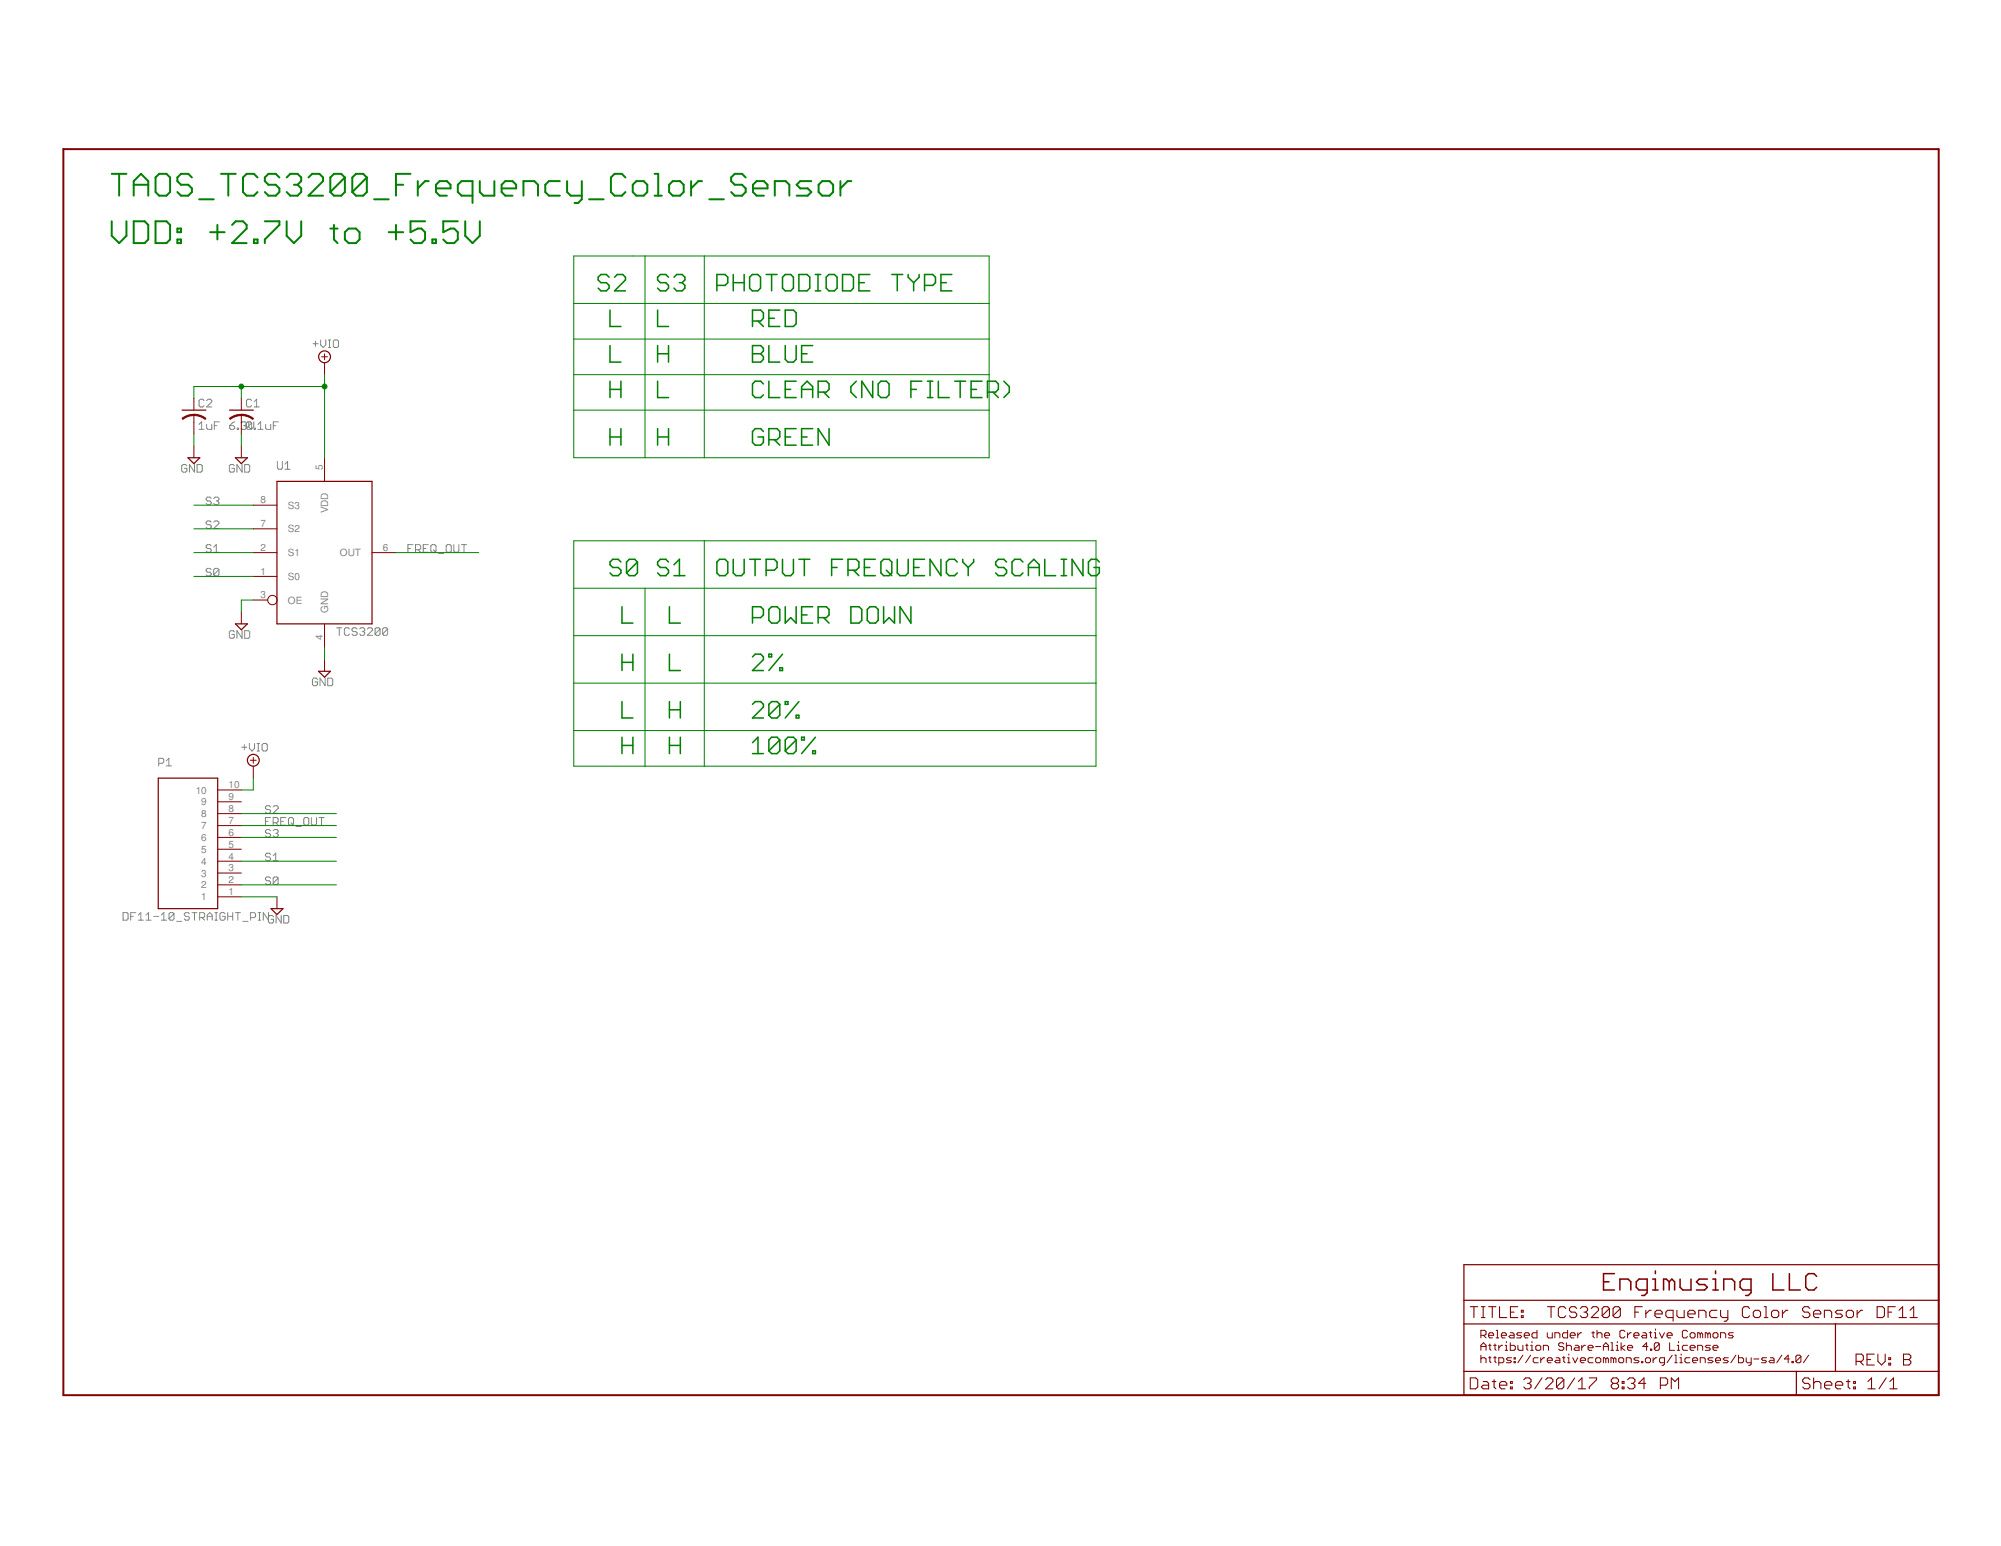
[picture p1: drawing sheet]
<svg xmlns="http://www.w3.org/2000/svg" width="279mm" height="216mm" viewBox="0 0 279 216" stroke-linecap="round" stroke-linejoin="round" font-family="sans-serif">
<defs><g id="words">
<g font-size="1.4" fill="#808080">
<text x="45.1" y="65.7" transform="rotate(-90 45.1 65.7)">5</text>
<text x="36.4" y="70.3">8</text>
<text x="40.2" y="71">S3</text>
<text x="45.8" y="71.7" transform="rotate(-90 45.8 71.7)">VDD</text>
<text x="36.4" y="76.9">2</text>
<text x="36.4" y="73.6">7</text>
<text x="40.2" y="77.7">S1</text>
<text x="40.2" y="74.4">S2</text>
<text x="47.5" y="77.7">OUT</text>
<text x="53.5" y="76.9">6</text>
<text x="36.4" y="83.6">3</text>
<text x="36.4" y="80.3">1</text>
<text x="40.2" y="81">S0</text>
<text x="40.2" y="84.3">OE</text>
<text x="45.1" y="89.4" transform="rotate(-90 45.1 89.4)">4</text>
<text x="45.8" y="85.6" transform="rotate(-90 45.8 85.6)">GND</text>
<text x="27.3" y="110.8">10</text>
<text x="28.1" y="112.5">9</text>
<text x="31.9" y="113.4">8</text>
<text x="31.9" y="111.7">9</text>
<text x="31.9" y="110.1">10</text>
<text x="28.1" y="119.1">5</text>
<text x="28.1" y="117.4">6</text>
<text x="28.1" y="115.8">7</text>
<text x="28.1" y="114.1">8</text>
<text x="31.9" y="118.4">5</text>
<text x="31.9" y="116.7">6</text>
<text x="31.9" y="115.1">7</text>
<text x="28.1" y="125.7">1</text>
<text x="28.1" y="124.1">2</text>
<text x="28.1" y="122.4">3</text>
<text x="28.1" y="120.8">4</text>
<text x="31.9" y="125">1</text>
<text x="31.9" y="123.3">2</text>
<text x="31.9" y="121.7">3</text>
<text x="31.9" y="120">4</text>
</g>
</g></defs>
<g fill="none" stroke="#808080" stroke-width=".14">
<path d="M27.8 59.3l.4-.4v1.1M27.8 60h.7M28.5 55.9l-.2-.1h-.3l-.2 .1v.7l.2 .2h.3l.2-.2M28.9 59.3v.5l.1 .2h.6v-.7M28.9 55.9l.1-.1h.4l.2 .1v.2l-.7 .7h.7M29.9 59.4h.4M30.6 58.9h-.7v1.1M32.1 59.4h.5l.2 .2v.2l-.2 .2h-.4l-.1-.2zM32.8 58.9l-.7 .5M33.1 59.8h.2v.2h-.2zM33.7 59.1l.1-.2h.4l.2 .2v.2l-.2 .1M34 59.4h.2"/>
<path d="M34.2 59.4l.2 .2v.2l-.2 .2h-.4l-.1-.2M34.7 58.9v.7l.4 .4 .3-.4v-.7M35.1 59.1v.7l-.2 .2h-.3l-.2-.2M35.1 59.1l-.2-.2h-.3l-.2 .2v.7M35.1 55.9l-.2-.1h-.3l-.2 .1v.7l.2 .2h.3l.2-.2M35.1 59.1l-.7 .7M35.5 59.8h.2v.2h-.2zM35.5 56.8h.7M35.5 56.1l.3-.3v1M36 60h.7M36 59.3l.4-.4v1.1M37.1 59.3v.5l.2 .2h.5v-.7"/>
<path d="M38.2 59.4h.3M38.9 58.9h-.7v1.1M43.7 48h.7M44 47.6v.8M44.8 47.5v.7l.3 .3 .4-.3v-.7M45.8 48.5h.4M45.8 47.5h.4M46 47.5v1M46.5 47.6l.2-.1h.4l.2 .1v.8l-.2 .1h-.4l-.2-.1zM26.1 65l-.2-.1h-.3l-.2 .1v.8l.2 .1h.3l.2-.1v-.4h-.4M27.2 64.9v1l-.7-1v1M27.5 64.9h.5l.2 .1v.8l-.2 .1h-.5z"/>
<path d="M29.5 76.2l-.2-.1h-.3l-.2 .1v.2l.2 .2h.3l.2 .2v.1l-.2 .2h-.3l-.2-.2M29.5 72.9l-.2-.2h-.3l-.2 .2v.2l.2 .2h.3l.2 .1v.2l-.2 .2h-.3l-.2-.2M29.5 69.6l-.2-.2h-.3l-.2 .2v.2l.2 .2h.3l.2 .1v.2l-.2 .2h-.3l-.2-.2M29.5 79.5l-.2-.1h-.3l-.2 .1v.2l.2 .2h.3l.2 .2v.2l-.2 .1h-.3l-.2-.1M29.8 76.4l.4-.3v1M29.8 77.1h.8M29.8 72.9l.2-.2h.4l.2 .2v.2l-.8 .7h.8M29.8 69.6l.2-.2h.4l.2 .2v.2l-.2 .2M30.2 70h.2M30.4 70l.2 .1v.2l-.2 .2h-.4l-.2-.2M30.6 79.5v.8l-.2 .1h-.4l-.2-.1M30.6 79.5l-.2-.1h-.4l-.2 .1v.8"/>
<path d="M30.6 79.5l-.8 .8M32.7 65l-.1-.1h-.4l-.2 .1v.8l.2 .1h.4l.1-.1v-.4h-.3M33.8 64.9v1l-.7-1v1M34.2 64.9h.5l.2 .1v.8l-.2 .1h-.5zM38.7 64.5v.8l.2 .2h.4l.1-.2v-.8M39.8 65.5h.7M39.8 64.8l.4-.3v1M57 76.6h.3M57.7 76.1h-.7v1M58 76.8h.6l.1-.2v-.4l-.1-.1h-.6v1M58.4 76.8l.3 .3M59.1 76.6h.4"/>
<path d="M59.8 76.1h-.7v1h.7M60.3 76.1h.4l.2 .1v.7l-.2 .2h-.4l-.1-.2v-.7zM60.5 76.8l.4 .3M61.2 77.3h.7M62.5 76.1h.3l.2 .1v.7l-.2 .2h-.3l-.2-.2v-.7zM63.4 76.1v.8l.1 .2h.4l.2-.2v-.8M64.4 76.1h.8M64.8 76.1v1M32.7 88.2l-.1-.1h-.4l-.2 .1v.8l.2 .1h.4l.1-.1v-.4h-.3M33.8 88.1v1l-.7-1v1M34.2 88.1h.5l.2 .1v.8l-.2 .1h-.5zM44.3 94.9l-.1-.2h-.4l-.2 .2v.7l.2 .2h.4l.1-.2v-.4h-.3"/>
<path d="M45.4 94.7v1.1l-.7-1.1v1.1M45.8 94.7h.5l.2 .2v.7l-.2 .2h-.5zM47 87.7h.7M47.4 87.7v1M48.8 87.8l-.2-.1h-.3l-.2 .1v.7l.2 .2h.3l.2-.2M49.9 87.8l-.2-.1h-.4l-.2 .1v.2l.2 .2h.4l.2 .2v.1l-.2 .2h-.4l-.2-.2M50.2 87.8l.2-.1h.4l.1 .1v.2l-.1 .2M50.6 88.2h.2M50.8 88.2l.1 .2v.1l-.1 .2h-.4l-.2-.2M51.3 87.8l.2-.1h.3l.2 .1v.2l-.7 .7h.7M53.1 87.8l-.2-.1h-.4l-.1 .1v.7M53.1 87.8v.7l-.2 .2h-.4l-.1-.2"/>
<path d="M53.1 87.8l-.7 .7M54.1 87.8l-.1-.1h-.4l-.2 .1v.7M54.1 87.8v.7l-.1 .2h-.4l-.2-.2M54.1 87.8l-.7 .7M22.2 106.6h.5l.2-.2v-.3l-.2-.2h-.5v1.1M23.2 106.3l.4-.4v1.1M23.2 107h.7M33.8 104.4h.7M34.1 104v.7M34.8 103.8v.7l.4 .4 .3-.4v-.7M35.9 104.9h.3M35.9 103.8h.3"/>
<path d="M36.1 103.8v1.1M36.6 104l.2-.2h.3l.2 .2v.7l-.2 .2h-.3l-.2-.2zM37.1 114.7h.3M37.8 112.7l-.2-.2h-.3l-.2 .2v.2l.2 .2h.3l.2 .1v.2l-.2 .2h-.3l-.2-.2M37.8 114.2h-.7v1M37.8 116l-.2-.2h-.3l-.2 .2v.2l.2 .2h.3l.2 .1v.2l-.2 .2h-.3l-.2-.2M37.8 119.3l-.2-.2h-.3l-.2 .2v.2l.2 .2h.3l.2 .2v.1l-.2 .2h-.3l-.2-.2M38.1 114.9h.6l.1-.2v-.3l-.1-.2h-.6v1M38.1 112.7l.2-.2h.4l.1 .2v.2l-.7 .7h.7M38.1 116l.2-.2h.4l.1 .2v.2l-.1 .2M38.1 119.5l.4-.4v1.1M38.5 114.9l.3 .3"/>
<path d="M38.5 116.4h.2M38.7 116.4l.1 .1v.2l-.1 .2h-.4l-.2-.2M39.2 114.7h.4M39.9 114.2h-.7v1h.7M40.4 114.2h.4l.2 .2v.7l-.2 .1h-.4l-.1-.1v-.7zM40.6 114.9l.4 .3M41.3 115.4h.8M42.6 114.2h.3l.2 .2v.7l-.2 .1h-.3l-.2-.1v-.7zM43.5 114.2v.9l.2 .1h.3l.2-.1v-.9M44.6 114.2h.7M44.9 114.2v1M17.2 127.4h.5l.2 .2v.7l-.2 .2h-.5z"/>
<path d="M18.2 128h.4M19 127.4h-.8v1.1M19.3 128.5h.7M19.3 127.8l.4-.4v1.1M20.4 128.5h.7M20.4 127.8l.3-.4v1.1M21.5 128h.7M22.5 128.5h.7M22.5 127.8l.4-.4v1.1M24.3 127.6v.7l-.2 .2h-.3l-.2-.2M24.3 127.6l-.2-.2h-.3l-.2 .2v.7M24.3 127.6l-.7 .7"/>
<path d="M24.7 128.7h.7M26.4 127.6l-.1-.2h-.4l-.2 .2v.2l.2 .2h.4l.1 .1v.2l-.1 .2h-.4l-.2-.2M26.8 127.4h.7M27.2 127.4v1.1M27.9 128.1h.5l.2-.1v-.4l-.2-.2h-.5v1.1M28.2 128.1l.4 .4M28.9 128h.7M28.9 128.5v-.7l.4-.4 .3 .4v.7M30 128.5h.4M30 127.4h.4M30.2 127.4v1.1M31.4 127.6l-.2-.2h-.3l-.2 .2v.7l.2 .2h.3l.2-.2v-.3h-.3"/>
<path d="M31.8 128h.7M31.8 127.4v1.1M32.5 127.4v1.1M32.9 127.4h.6M33.2 127.4v1.1M33.9 128.7h.7M35 128.1h.5l.2-.1v-.4l-.2-.2h-.5v1.1M36 128.5h.4M36 127.4h.4M36.2 127.4v1.1M36.8 128.5v-1.1l.7 1.1M37.5 127.4v1.3l.2 .2h.3l.2-.2v-.3h-.4"/>
<path d="M37.5 128l.2-.2h.3l.2 .2M37.8 122.6l-.2-.1h-.3l-.2 .1v.2l.2 .2h.3l.2 .2v.2l-.2 .1h-.3l-.2-.1M38.1 120.2h.7M38.8 122.6l-.1-.1h-.4l-.2 .1v.8M38.8 122.6v.8l-.1 .1h-.4l-.2-.1M38.8 122.6l-.7 .8M39.3 127.8v1.1l-.8-1.1v1.1M39.6 127.8h.6l.1 .2v.7l-.1 .2h-.6z"/>
</g>
<path d="M8.8 20.8h261.9v174h-261.9z" fill="none" stroke="#800000" stroke-width=".28"/>
<g fill="none" stroke="#800000" stroke-width=".17">
<path d="M25.4 57.3h3.3M32 57.3h3.4M26.2 63.9h1.7l-.8 .8zM32.9 63.9h1.6l-.8 .8zM38.7 67.2h13.2v19.9h-13.2zM32.9 87.1h1.6l-.8 .8zM44.5 93.7h1.6l-.8 .9zM22.1 108.7h8.3v18.2h-8.3zM37.8 126.9h1.7l-.8 .8zM204.4 176.6h66.3v18.2h-66.3zM204.4 184.9h66.3M204.4 191.5h66.3"/>
<path d="M204.4 181.6h66.3M250.8 191.5v3.3M256.3 184.9v6.6"/>
<circle cx="45.3" cy="49.8" r=".83"/>
<circle cx="35.4" cy="106.2" r=".83"/>
</g>
<g fill="none" stroke="#800000" stroke-width=".14">
<path d="M27.1 55.6v1.7M27.1 58v2.6M33.7 55.6v1.7M33.7 58v2.6M44.9 49.8h.8M45.3 49.4v.8M45.3 50.7v1.6M27.1 62.3v1.6M33.7 62.3v1.6M35.4 77.2h3.3M35.4 73.9h3.3M35.4 70.5h3.3"/>
<path d="M45.3 63.9v3.3M51.9 77.2h3.3M33.7 85.4v1.7M35.4 83.8h2M35.4 80.5h3.3M45.3 87.1v3.3M45.3 92.1v1.6M30.4 118.6h3.3M30.4 116.9h3.3M30.4 115.3h3.3M30.4 113.6h3.3M30.4 112h3.3"/>
<path d="M30.4 110.3h3.3M34.9 106.2h.9M35.4 105.8v.8M35.4 107v1.7M30.4 125.2h3.3M30.4 123.6h3.3M30.4 121.9h3.3M30.4 120.3h3.3M38.7 125.2v1.7M206.8 186.5h.5l.2-.2v-.4l-.2-.1h-.5v1M206.8 188.6v-.7l.3-.4 .4 .4v.7M206.8 189.3v1"/>
<path d="M206.8 189.8l.1-.2h.4l.2 .2v.5M206.8 188h.7M207.1 186.5l.4 .3M207.9 186.5h.7v-.2l-.2-.2h-.4l-.1 .2v.3l.1 .2h.4M207.9 187.9h.3M207.9 189.6h.3M208 187.7v.7l.2 .2M208 189.4v.7l.2 .2M208.6 187.9h.3M208.6 189.6h.3M208.7 187.7v.7l.2 .2M208.7 189.4v.7l.2 .2"/>
<path d="M208.9 185.8h.2v1M208.9 186.8h.4M209.3 187.9v.7M209.3 190.3h.5l.2-.2v-.3l-.2-.2h-.5v1.1M209.6 186.5h.7v-.2l-.1-.2h-.4l-.2 .2v.3l.2 .2h.4M209.8 187.9h-.2l-.3 .3M210.2 187.9h.1v.7M210.2 188.6h.3M210.3 187.3v.2M210.9 186.1h.3l.2 .2v.5h-.5l-.2-.2 .2-.1h.5M210.9 187.5v1.1h.5l.2-.2v-.4l-.2-.1h-.5M211.1 189.6h-.6l-.2 .2 .2 .2h.4l.2 .1-.2 .2h-.6"/>
<path d="M211.4 189.6h.2v.2h-.2zM211.4 190.1h.2v.2h-.2zM211.9 187.9v.5l.2 .2h.5v-.7M212.5 186.1h-.6l-.1 .2 .1 .2h.4l.2 .1-.2 .2h-.5M212.6 189.3l-.7 1M212.8 186.5h.8v-.2l-.2-.2h-.4l-.2 .2v.3l.2 .2h.4M213 187.9h.4M213.2 187.7v.7l.2 .2M213.7 187.9h.2v.7M213.7 188.6h.4M213.7 189.3l-.7 1M213.9 187.3v.2"/>
<path d="M214.6 185.8v1h-.5l-.2-.2v-.3l.2-.2h.5M214.6 187.9h.4l.1 .1v.4l-.1 .2h-.4l-.2-.2v-.4zM214.8 189.6h-.6l-.1 .2v.3l.1 .2h.6M215.1 189.6v.7M215.5 188.6v-.7h.5l.2 .1v.6M215.7 189.6h-.2l-.4 .4M216 186.1v.5l.2 .2h.5v-.7M216 190h.7v-.2l-.1-.2h-.4l-.2 .2v.3l.2 .2h.4M217.1 186.8v-.7h.5l.2 .2v.5M217.3 189.6h.3l.2 .2v.5h-.5l-.2-.2 .2-.1h.5M218.2 189.6h.3M218.4 187.7l-.2-.2h-.4l-.2 .2v.2l.2 .1h.4l.2 .2v.2l-.2 .2h-.4l-.2-.2"/>
<path d="M218.4 189.4v.7l.1 .2M218.7 188l.2-.1h.3l.2 .1v.6M218.7 187.5v1.1M218.9 185.8v1h-.5l-.2-.2v-.3l.2-.2h.5M218.9 189.6h.2v.7M218.9 190.3h.3M219.1 189.1v.2M219.2 186.5h.7v-.2l-.1-.2h-.4l-.2 .2v.3l.2 .2h.4M219.6 189.6l.3 .7 .4-.7M219.9 187.9h.4l.2 .1v.6h-.6l-.1-.2 .1-.2h.6M220.3 186.1v.7M220.7 190h.7v-.2l-.2-.2h-.3l-.2 .2v.3l.2 .2h.3"/>
<path d="M220.8 186.1h-.1l-.4 .4M220.9 187.9v.7M221.4 187.9h-.2l-.3 .3M221.7 188.2h.7v-.2l-.1-.1h-.4l-.2 .1v.4l.2 .2h.4M222.3 186.1h.3M222.4 185.9v.7l.2 .2M222.4 189.6h-.5l-.2 .2v.3l.2 .2h.5M222.8 188h.7M223 189.6h.3l.2 .2v.3l-.2 .2h-.3l-.2-.2v-.3zM223 186.3l.2-.2h.3l.2 .2v.5M223 185.8v1M223.9 188h.7"/>
<path d="M223.9 188.6v-.7l.3-.4 .4 .4v.7M224 186.5h.7v-.2l-.1-.2h-.4l-.2 .2v.3l.2 .2h.4M224.2 189.8l-.2-.2h-.1v.7M224.2 189.8l.2-.2 .2 .2v.5M224.2 189.8v.5M224.9 188.6h.4M224.9 187.5h.2v1.1M225.3 189.8l-.2-.2h-.2v.7M225.3 189.8v.5M225.3 189.8l.2-.2 .1 .2v.5M225.7 187.9h.1v.7M225.7 188.6h.3"/>
<path d="M225.8 187.3v.2M226.2 189.6h.3l.2 .2v.3l-.2 .2h-.3l-.2-.2v-.3zM226.4 187.5v1.1M226.9 185.9l-.2-.1h-.3l-.2 .1v.7l.2 .2h.3l.2-.2M226.9 187.9l-.5 .3 .5 .4M227.1 190.3v-.7h.5l.2 .2v.5M227.2 186.1v.7M227.2 188.2h.8v-.2l-.2-.1h-.4l-.2 .1v.4l.2 .2h.4M227.8 186.1h-.2l-.4 .4M228.1 186.5h.8v-.2l-.2-.2h-.4l-.2 .2v.3l.2 .2h.4M228.9 189.6h-.6l-.2 .2 .2 .2h.4l.2 .1-.2 .2h-.6M229.2 190.1h.2v.2h-.2z"/>
<path d="M229.4 186.1h.3l.2 .2v.5h-.5l-.2-.2 .2-.1h.5M229.7 189.8l.2-.2h.4l.2 .2v.3l-.2 .2h-.4l-.2-.2zM230.1 188h-.7l.5-.5v1.1M230.3 186.1h.3M230.5 185.9v.7l.1 .2M230.5 188.4h.1v.2h-.1zM230.8 189.6v.7M231 186.8h.4M231 186.1h.2v.7M231.2 185.6v.2M231.4 189.6h-.2l-.4 .4M231.7 187.7v.7l-.2 .2h-.3l-.2-.2"/>
<path d="M231.7 187.7l-.2-.2h-.3l-.2 .2v.7M231.7 187.7l-.7 .7M231.7 186.1l.4 .7 .3-.7M232.4 190.3h-.5l-.2-.2v-.3l.2-.2h.5v.9l-.2 .2h-.1M232.8 186.5h.7v-.2l-.2-.2h-.3l-.2 .2v.3l.2 .2h.3M233.1 187.5v1.1h.7M233.5 189.3l-.7 1M233.8 190.3h.4M233.8 189.3h.2v1M234.2 187.9h.2v.7M234.2 188.6h.3M234.4 187.3v.2"/>
<path d="M234.5 189.6h.2v.7M234.5 190.3h.4M234.7 189.1v.2M235.6 185.9l-.2-.1h-.3l-.2 .1v.7l.2 .2h.3l.2-.2M235.6 187.9h-.5l-.2 .1v.4l.2 .2h.5M236 189.6h-.6l-.1 .2v.3l.1 .2h.6M236 188.2h.7v-.2l-.2-.1h-.3l-.2 .1v.4l.2 .2h.3M236.2 186.1h.3l.2 .2v.3l-.2 .2h-.3l-.2-.2v-.3zM236.3 190h.7v-.2l-.1-.2h-.4l-.2 .2v.3l.2 .2h.4M237 188.6v-.7h.6l.1 .1v.6M237.4 186.3l-.2-.2h-.2v.7M237.4 186.3v.5"/>
<path d="M237.4 190.3v-.7h.5l.2 .2v.5M237.4 186.3l.2-.2 .1 .2v.5M238.5 186.3l-.2-.2h-.2v.7M238.5 186.3v.5M238.5 186.3l.2-.2 .1 .2v.5M238.8 187.9h-.5l-.2 .1 .2 .2h.4l.1 .2-.1 .2h-.6M239.2 188.2h.7v-.2l-.2-.1h-.3l-.2 .1v.4l.2 .2h.3M239.2 189.6h-.5l-.2 .2 .2 .2h.3l.2 .1-.2 .2h-.5M239.4 186.1h.3l.2 .2v.3l-.2 .2h-.3l-.2-.2v-.3zM239.5 190h.7v-.2l-.1-.2h-.4l-.2 .2v.3l.2 .2h.4M240.2 186.8v-.7h.6l.2 .2v.5M241.3 189.6h-.5l-.2 .2 .2 .2h.3l.2 .1-.2 .2h-.5"/>
<path d="M242 186.1h-.5l-.2 .2 .2 .2h.4l.1 .1-.1 .2h-.6M242.4 189.3l-.7 1M242.7 189.3v1h.6l.2-.2v-.3l-.2-.2h-.6M243.8 189.6v.5l.2 .2h.5M244.5 189.6v.9l-.2 .2h-.1M244.9 189.8h.7M246.7 189.6h-.6l-.1 .2 .1 .2h.4l.2 .1-.2 .2h-.5M247.2 189.6h.3l.2 .2v.5h-.5l-.2-.2 .2-.1h.5M248.8 189.3l-.7 1M249.9 189.8h-.7l.5-.5v1M250.2 190.1h.2v.2h-.2zM251.5 189.4v.7l-.2 .2h-.4l-.1-.2"/>
<path d="M251.5 189.4l-.2-.1h-.4l-.1 .1v.7M251.5 189.4l-.7 .7M252.5 189.3l-.7 1"/>
<circle cx="38" cy="83.8" r=".66"/>
</g>
<g fill="#800000" stroke="#800000" stroke-width=".14">
<path d="M27.1 57.8a2.6 2.6 0 0 1 1.6 .6v.2a2.64 2.64 0 0 0-1.6-.6z" fill-rule="evenodd"/>
<path d="M25.4 58.4a2.6 2.6 0 0 1 1.7-.5v.1a2.34 2.34 0 0 0-1.6 .6z" fill-rule="evenodd"/>
<path d="M33.7 57.8a2.7 2.7 0 0 1 1.7 .6l-.1 .2a2.64 2.64 0 0 0-1.6-.6z" fill-rule="evenodd"/>
<path d="M32 58.4a2.6 2.6 0 0 1 1.7-.5v.1a2.44 2.44 0 0 0-1.5 .6z" fill-rule="evenodd"/>
</g>
<g fill="none" stroke="#800000" stroke-width=".15">
<path d="M205.3 192.4h.8l.2 .3v1l-.2 .3h-.8zM205.3 182.5h1M205.8 182.5v1.5M206.8 182.5h.5M206.8 184h.5M207.1 192.9h.5l.3 .3v.8h-.8l-.3-.3 .3-.3h.8M207.1 182.5v1.5M207.9 182.5h1M208.4 192.9h.5M208.4 182.5v1.5M208.6 192.7v1l.3 .3M209.4 193.4h1v-.2l-.3-.3h-.5l-.2 .3v.5l.2 .3h.5"/>
<path d="M209.4 182.5v1.5h1M210.9 193.7h.3v.3h-.3zM210.9 192.9h.3v.3h-.3zM210.9 183.2h.5M211.9 182.5h-1v1.5h1M212.4 183.7h.3v.3h-.3zM212.4 183h.3v.2h-.3zM212.8 192.7l.2-.3h.5l.3 .3v.2l-.3 .3M213.3 193.2h.2M213.5 193.2l.3 .2v.3l-.3 .3h-.5l-.2-.3M215.3 192.4l-1 1.6M215.8 192.7l.3-.3h.5l.2 .3v.2l-1 1.1h1"/>
<path d="M216.1 182.5h1M216.6 182.5v1.5M218.4 192.7v1l-.3 .3h-.5l-.3-.3M218.4 192.7l-.3-.3h-.5l-.3 .3v1M218.4 192.7l-1.1 1M218.6 182.7l-.2-.2h-.6l-.2 .2v1l.2 .3h.6l.2-.3M219.9 192.4l-1 1.6M220.2 182.7l-.3-.2h-.5l-.3 .2v.3l.3 .2h.5l.3 .3v.2l-.3 .3h-.5l-.3-.3M220.4 194h1M220.4 192.9l.5-.5v1.6M220.7 182.7l.2-.2h.5l.3 .2v.3l-.3 .2M221.2 183.2h.2"/>
<path d="M221.4 183.2l.3 .3v.2l-.3 .3h-.5l-.2-.3M221.9 192.4h1v.3l-1 1v.3M222.2 182.7l.2-.2h.5l.3 .2v.3l-1 1h1M224.7 182.7l-1 1M224.7 182.7l-.2-.2h-.5l-.3 .2v1M224.7 182.7v1l-.2 .3h-.5l-.3-.3M225.2 193.2l-.2 .2v.3l.2 .3h.5l.3-.3v-.3l-.3-.2M225.2 193.2l-.2-.3v-.2l.2-.3h.5l.3 .3v.2l-.3 .3M225.2 193.2h.5M226.3 182.7l-.3-.2h-.5l-.3 .2v1M226.3 182.7v1l-.3 .3h-.5l-.3-.3M226.3 182.7l-1.1 1"/>
<path d="M226.5 193.7h.3v.3h-.3zM226.5 192.9h.3v.3h-.3zM227.3 192.7l.2-.3h.5l.3 .3v.2l-.3 .3M227.8 193.2h.2M228 193.2l.3 .2v.3l-.3 .3h-.5l-.2-.3M228.3 183.2h.5M229.3 182.5h-1v1.5M229.8 193.2h-1l.8-.8v1.6M229.8 183v1M230.6 183h-.3l-.5 .5M231.1 183.5h1v-.3l-.3-.2h-.5l-.2 .2v.5l.2 .3h.5M231.8 193.4h.8l.3-.2v-.5l-.3-.3h-.8v1.6"/>
<path d="M233.4 194v-1.6l.5 .5 .5-.5v1.6M233.6 184h-.7l-.3-.3v-.5l.3-.2h.7v1.5M234.1 183v.7l.3 .3h.8v-1M235.7 183.5h1v-.3l-.3-.2h-.5l-.2 .2v.5l.2 .3h.5M237.2 184v-1h.8l.2 .2v.8M239.7 183h-.7l-.3 .2v.5l.3 .3h.7M240.2 183v.7l.3 .3h.8M241.3 183v1.3l-.3 .2h-.3M244.3 182.7l-.2-.2h-.6l-.2 .2v1l.2 .3h.6l.2-.3M245.1 183h.5l.2 .2v.5l-.2 .3h-.5l-.3-.3v-.5zM246.3 182.5h.3v1.5M246.3 184h.5"/>
<path d="M247.6 183h.5l.3 .2v.5l-.3 .3h-.5l-.2-.3v-.5zM248.9 183v1M249.6 183h-.2l-.5 .5M252.7 182.7l-.2-.2h-.6l-.2 .2v.3l.2 .2h.6l.2 .3v.2l-.2 .3h-.6l-.2-.3M252.7 192.7l-.2-.3h-.5l-.3 .3v.2l.3 .3h.5l.2 .2v.3l-.2 .3h-.5l-.3-.3M253.2 183.5h1v-.3l-.2-.2h-.5l-.3 .2v.5l.3 .3h.5M253.2 193.2l.3-.3h.5l.3 .3v.8M253.2 192.4v1.6M254.7 184v-1h.8l.3 .2v.8M254.8 193.4h1v-.2l-.3-.3h-.5l-.2 .3v.5l.2 .3h.5M256.3 193.4h1v-.2l-.3-.3h-.5l-.2 .3v.5l.2 .3h.5M257.3 183h-.8l-.2 .2 .2 .3h.5l.3 .2-.3 .3h-.7"/>
<path d="M257.8 183.2l.2-.2h.6l.2 .2v.5l-.2 .3h-.6l-.2-.3zM257.8 192.9h.5M258.1 192.7v1l.2 .3M258.8 193.7h.3v.3h-.3zM258.8 192.9h.3v.3h-.3zM259.2 190.1h.7l.3-.2v-.5l-.3-.3h-.7v1.5M259.3 183v1M259.7 190.1l.5 .5M260.1 183h-.3l-.5 .5M260.7 189.9h.5M260.8 194h1M260.8 192.9l.5-.5v1.6"/>
<path d="M261.7 189.1h-1v1.5h1M262.1 182.5h.8l.2 .2v1l-.2 .3h-.8zM262.2 189.1v1l.5 .5 .5-.5v-1M263.4 192.4l-1 1.6M263.6 183.2h.5M263.7 190.4h.3v.2h-.3zM263.7 189.6h.3v.3h-.3zM263.9 194h1M263.9 192.9l.5-.5v1.6M264.6 182.5h-1v1.5M265.2 184h1M265.2 183l.5-.5v1.5"/>
<path d="M265.8 189.1h.8l.2 .3v.2l-.2 .3 .2 .2v.3l-.2 .2h-.8zM265.8 189.9h.8M266.7 184h1M266.7 183l.5-.5v1.5"/>
</g>
<g fill="none" stroke="#800000" stroke-width=".21">
<path d="M223.9 179h.8M225.4 177.9h-1.5v2.2h1.5M230.8 178.6h.3v1.5M231.1 177.5v.4M233.1 179l-.4-.4h-.4v1.5M233.1 179v1.1M233.1 179l.3-.4 .4 .4v1.1M234.6 178.6v1.2l.4 .3h1.1v-1.5M238.4 178.6h-1.1l-.4 .4 .4 .4h.7l.4 .4-.4 .3h-1.1M239.2 178.6h.3v1.5M239.5 177.5v.4M247.5 177.9v2.2h1.6"/>
<path d="M249.9 177.9v2.2h1.5M253.7 178.2l-.4-.3h-.8l-.4 .3v1.6l.4 .3h.8l.4-.3M226.2 180.1v-1.5h1.1l.4 .4v1.1M230 180.1h-1.1l-.4-.3v-.8l.4-.4h1.1v1.9l-.4 .4h-.4M230.8 180.1h.7M239.2 180.1h.7M240.7 180.1v-1.5h1.1l.4 .4v1.1M244.5 180.1h-1.1l-.4-.3v-.8l.4-.4h1.1v1.9l-.4 .4h-.4"/>
</g>
<g fill="none" stroke="#008000" stroke-width=".28">
<path d="M15.6 24.3h2.1M15.6 30.9v2l1 1.1 1.1-1.1v-2M16.6 24.3v3M18.7 27.3v-2l1-1 1 1v2M18.7 30.9h1.5l.5 .5v2l-.5 .6h-1.5zM18.7 25.8h2M21.7 30.9h1.5l.5 .5v2l-.5 .6h-1.5zM22.2 24.3h1l.5 .5v2l-.5 .5h-1l-.5-.5v-2zM24.8 31.9h.5v.5h-.5zM24.8 33.4h.5v.6h-.5zM26.8 24.8l-.5-.5h-1l-.5 .5v.5l.5 .5h1l.5 .5v.5l-.5 .5h-1l-.5-.5M27.8 27.8h2"/>
<path d="M29.3 32.4h2.1M30.4 31.4v2M30.9 24.3h2M31.9 24.3v3M32.4 31.4l.5-.5h1l.5 .5v.5l-2 2.1h2M35.5 33.4h.5v.6h-.5zM36 24.8l-.5-.5h-1.1l-.5 .5v2l.5 .5h1.1l.5-.5M37 30.9h2v.5l-2 2v.6M39 24.8l-.5-.5h-1l-.5 .5v.5l.5 .5h1l.5 .5v.5l-.5 .5h-1l-.5-.5M40 24.8l.5-.5h1.1l.5 .5v.5l-.5 .5M40 30.9v2l1 1.1 1.1-1.1v-2M41 25.8h.6"/>
<path d="M41.6 25.8l.5 .5v.5l-.5 .5h-1.1l-.5-.5M43.1 24.8l.5-.5h1l.5 .5v.5l-2 2h2M46.1 31.9h1M46.6 31.4v2l.5 .6M48.2 24.8l-.6-.5h-1l-.5 .5v2M48.2 24.8v2l-.6 .5h-1l-.5-.5M48.2 32.4l.5-.5h1l.5 .5v1l-.5 .6h-1l-.5-.6zM48.2 24.8l-2.1 2M51.2 24.8l-.5-.5h-1l-.5 .5v2M51.2 24.8v2l-.5 .5h-1l-.5-.5M51.2 24.8l-2 2M52.2 27.8h2.1"/>
<path d="M54.3 32.4h2M55.3 25.8h1M55.3 31.4v2M57.3 24.3h-2v3M58.3 25.3v2M59.4 30.9h-2.1v1.5l1-.5h.5l.6 .5v1l-.6 .6h-1l-.5-.6M59.9 25.3h-.5l-1.1 1M60.4 33.4h.5v.6h-.5zM60.9 26.3h2v-.5l-.5-.5h-1l-.5 .5v1l.5 .5h1M63.9 30.9h-2v1.5l1-.5h.5l.5 .5v1l-.5 .6h-1l-.5-.6M65 30.9v2l1 1.1 1-1.1v-2M66 27.3h-1.5l-.6-.5v-1l.6-.5h1.5v3"/>
<path d="M67 25.3v1.5l.5 .5h1.5v-2M70 26.3h2.1v-.5l-.5-.5h-1.1l-.5 .5v1l.5 .5h1.1M73.1 27.3v-2h1.5l.5 .5v1.5M78.2 25.3h-1.6l-.5 .5v1l.5 .5h1.6M79.2 25.3v1.5l.5 .5h1.5M81.2 25.3v2.5l-.5 .5h-.5M82.3 27.8h2M87.3 24.8l-.5-.5h-1l-.5 .5v2l.5 .5h1l.5-.5M88.3 25.8l.6-.5h1l.5 .5v1l-.5 .5h-1l-.6-.5zM91.4 24.3h.5v3M91.4 27.3h1M93.4 25.8l.5-.5h1.1l.5 .5v1l-.5 .5h-1.1l-.5-.5z"/>
<path d="M96.5 25.3v2M98 25.3h-.5l-1 1M99 27.8h2.1M104.1 24.8l-.5-.5h-1l-.5 .5v.5l.5 .5h1l.5 .5v.5l-.5 .5h-1l-.5-.5M105.1 26.3h2.1v-.5l-.5-.5h-1.1l-.5 .5v1l.5 .5h1.1M108.2 27.3v-2h1.5l.5 .5v1.5M113.3 25.3h-1.6l-.5 .5 .5 .5h1.1l.5 .5-.5 .5h-1.6M114.3 25.8l.5-.5h1l.5 .5v1l-.5 .5h-1l-.5-.5zM117.3 25.3v2M118.9 25.3h-.5l-1.1 1"/>
</g>
<g fill="none" stroke="#008000" stroke-width=".21">
<path d="M85 38.7l-.3-.4h-.8l-.4 .4v.4l.4 .4h.8l.3 .4v.3l-.3 .4h-.8l-.4-.4M85.8 38.7l.4-.4h.8l.3 .4v.4l-1.5 1.5h1.5M93.3 38.7l-.3-.4h-.8l-.4 .4v.4l.4 .4h.8l.3 .4v.3l-.3 .4h-.8l-.4-.4M94.1 38.7l.4-.4h.7l.4 .4v.4l-.4 .4M94.9 39.5h.3M95.2 39.5l.4 .4v.3l-.4 .4h-.7l-.4-.4M100.1 39.9h1.1l.4-.4v-.8l-.4-.4h-1.1v2.3M102.4 39.5h1.5M102.4 38.3v2.3M103.9 38.3v2.3M105.1 38.3h.7l.4 .4v1.5l-.4 .4h-.7l-.4-.4v-1.5zM107 38.3h1.5"/>
<path d="M107.7 38.3v2.3M109.6 38.3h.8l.4 .4v1.5l-.4 .4h-.8l-.3-.4v-1.5zM111.5 38.3h1.2l.4 .4v1.5l-.4 .4h-1.2zM113.8 38.3h.8M114.2 38.3v2.3M115.7 38.3h.8l.4 .4v1.5l-.4 .4h-.8l-.3-.4v-1.5zM117.6 38.3h1.2l.4 .4v1.5l-.4 .4h-1.2zM119.9 39.5h.8M121.5 38.3h-1.6v2.3h1.6M124.5 38.3h1.5M125.3 38.3v2.3M126.8 38.3v.4l.8 .8"/>
<path d="M127.6 39.5v1.1M128.3 38.3v.4l-.7 .8M129.1 39.9h1.1l.4-.4v-.8l-.4-.4h-1.1v2.3M131.4 39.5h.7M132.9 38.3h-1.5v2.3h1.5M85.2 43.3v2.3h1.5M85.2 48.3v2.3h1.5M85.2 53.2v2.3M85.2 59.9v2.3M85.2 54.4h1.5M86.7 53.2v2.3M86.7 59.9v2.3"/>
<path d="M91.8 43.3v2.3h1.5M91.8 48.3v2.3M91.8 53.2v2.3h1.5M91.8 59.9v2.3M91.8 49.4h1.5M93.3 48.3v2.3M93.3 59.9v2.3M105.1 44.8h1.1l.4-.4v-.7l-.4-.4h-1.1v2.3M105.1 48.3h1.1l.4 .3v.4l-.4 .4 .4 .4v.4l-.4 .4h-1.1zM105.1 49.4h1.1M105.8 44.8l.8 .8M106.6 53.6l-.4-.4h-.7l-.4 .4v1.5l.4 .4h.7l.4-.4"/>
<path d="M107.4 48.3v2.3h1.5M107.4 53.2v2.3h1.5M107.4 44.4h.7M108.9 43.3h-1.5v2.3h1.5M109.6 43.3h1.2l.4 .4v1.5l-.4 .4h-1.2zM109.6 48.3v1.9l.4 .4h.8l.4-.4v-1.9M109.6 54.4h.8M111.2 53.2h-1.6v2.3h1.6M111.2 59.9h-1.6v2.3h1.6M111.9 49.4h.8M111.9 54.4h1.6M111.9 55.5v-1.5l.8-.8 .8 .8v1.5"/>
<path d="M113.5 48.3h-1.6v2.3h1.6M113.5 59.9h-1.6v2.3h1.6M113.8 40.6h.8M114.2 54.8h1.2l.4-.4v-.8l-.4-.4h-1.2v2.3M115 54.8l.8 .7M115.8 59.9v2.3l-1.6-2.3v2.3M119.6 53.2l-.8 .8v.8l.8 .7M121.9 53.2v2.3l-1.6-2.3v2.3M122.6 53.6l.4-.4h.8l.3 .4v1.5l-.3 .4h-.8l-.4-.4zM127.2 54.4h.8M128.7 53.2h-1.5v2.3M129.5 55.5h.8"/>
<path d="M129.5 53.2h.8M129.9 53.2v2.3M131 53.2v2.3h1.5M133.3 53.2h1.5M134.1 53.2v2.3M135.6 54.4h.8M137.1 53.2h-1.5v2.3h1.5M137.9 54.8h1.1l.4-.4v-.8l-.4-.4h-1.1v2.3M138.6 54.8l.8 .7M140.2 53.2l.7 .8v.8l-.7 .7M85.2 61h1.5M86.7 78.5l-.4-.4h-.7l-.4 .4v.4l.4 .3h.7l.4 .4v.4l-.4 .4h-.7l-.4-.4"/>
<path d="M89 78.5l-.4-.4h-.7l-.4 .4v1.5M89 78.5v1.5l-.4 .4h-.7l-.4-.4M89 78.5l-1.5 1.5M91.8 61h1.5M93.3 78.5l-.3-.4h-.8l-.4 .4v.4l.4 .3h.8l.3 .4v.4l-.3 .4h-.8l-.4-.4M94.1 78.9l.8-.8v2.3M100.5 78.1h.7l.4 .4v1.5l-.4 .4h-.7l-.4-.4v-1.5zM102.4 78.1v1.9l.4 .4h.7l.4-.4v-1.9M104.7 78.1h1.5M105.4 78.1v2.3M106.6 60.3l-.4-.4h-.7l-.4 .4v1.5l.4 .4h.7l.4-.4v-.8h-.8M107 79.6h1.1l.4-.4v-.7l-.4-.4h-1.1v2.3"/>
<path d="M107.4 61.4h1.1l.4-.4v-.7l-.4-.4h-1.1v2.3M108.1 61.4l.8 .8M109.3 78.1v1.9l.3 .4h.8l.4-.4v-1.9M109.6 61h.8M111.5 78.1h1.6M111.9 61h.8M112.3 78.1v2.3M116.1 79.2h.8M117.6 78.1h-1.5v2.3M118.4 79.6h1.1l.4-.4v-.7l-.4-.4h-1.1v2.3M119.2 79.6l.7 .8M120.7 79.2h.8"/>
<path d="M122.2 78.1h-1.5v2.3h1.5M123.4 78.1h.7l.4 .4v1.5l-.4 .4h-.7l-.4-.4v-1.5zM123.8 79.6l.7 .8M125.3 78.1v1.9l.4 .4h.7l.4-.4v-1.9M127.6 79.2h.7M129.1 78.1h-1.5v2.3h1.5M131.4 78.1v2.3l-1.5-2.3v2.3M133.7 78.5l-.4-.4h-.8l-.4 .4v1.5l.4 .4h.8l.4-.4M134.4 78.1v.4l.8 .7M135.2 79.2v1.2M136 78.1v.4l-.8 .7M140.5 78.5l-.3-.4h-.8l-.4 .4v.4l.4 .3h.8l.3 .4v.4l-.3 .4h-.8l-.4-.4"/>
<path d="M142.8 78.5l-.3-.4h-.8l-.4 .4v1.5l.4 .4h.8l.3-.4M143.6 79.2h1.5M145.9 78.1v2.3h1.5M148.2 78.1h.7M148.5 78.1v2.3M151.2 78.1v2.3l-1.5-2.3v2.3M153.5 78.5l-.4-.4h-.7l-.4 .4v1.5l.4 .4h.7l.4-.4v-.8h-.8M86.8 84.7v2.3h1.6M86.8 91.4v2.2M86.8 98v2.3h1.6M86.8 92.5h1.6M88.4 91.4v2.2"/>
<path d="M93.5 84.7v2.3h1.5M93.5 91.4v2.2h1.5M93.5 98v2.3M93.5 99.1h1.5M94.1 80.4h1.5M95 98v2.3M105.1 86.3h1.1l.4-.4v-.8l-.4-.4h-1.1v2.3M105.1 91.7l.4-.3h.7l.4 .3v.4l-1.5 1.5h1.5M105.1 98.4l.4-.4h.7l.4 .4v.3l-1.5 1.6h1.5M107.4 91.4h.3v.3h-.3zM107.7 84.7h.8l.4 .4v1.5l-.4 .4h-.8l-.3-.4v-1.5zM108.9 93.3h.4v.3h-.4z"/>
<path d="M108.9 98.4l-.4-.4h-.8l-.3 .4v1.5M108.9 98.4v1.5l-.4 .4h-.8l-.3-.4M108.9 98.4l-1.5 1.5M109.3 91.4l-1.9 2.2M109.6 84.7v2.3l.8-.7 .8 .7v-2.3M109.6 98h.4v.4h-.4zM111.2 99.9h.3v.4h-.3zM111.5 98l-1.9 2.3M111.9 85.9h.8M113.5 84.7h-1.6v2.3h1.6M114.2 86.3h1.2l.4-.4v-.8l-.4-.4h-1.2v2.3M115 86.3l.8 .7"/>
<path d="M118.8 84.7h1.2l.3 .4v1.5l-.3 .4h-1.2zM121.1 85.1l.4-.4h.7l.4 .4v1.5l-.4 .4h-.7l-.4-.4zM123.4 84.7v2.3l.7-.7 .8 .7v-2.3M127.2 84.7v2.3l-1.5-2.3v2.3M143.6 80.4v-1.5l.8-.8 .7 .8v1.5M148.2 80.4h.7M86.8 103v2.2M86.8 104.1h1.6M88.4 103v2.2M93.5 103v2.2M93.5 104.1h1.5M95 103v2.2"/>
<path d="M105.1 103.7l.7-.7v2.2M105.1 105.2h1.5M108.9 103.3l-.4-.3h-.8l-.3 .3v1.6M108.9 103.3v1.6l-.4 .3h-.8l-.3-.3M108.9 103.3l-1.5 1.6M111.2 103.3l-.4-.3h-.8l-.4 .3v1.6M111.2 103.3v1.6l-.4 .3h-.8l-.4-.3M111.2 103.3l-1.6 1.6M111.9 103h.4v.3h-.4zM113.5 104.9h.4v.3h-.4zM113.9 103l-2 2.2"/>
</g>
<g fill="none" stroke="#008000" stroke-width=".14">
<path d="M80.1 35.8h58v28.1h-58zM90.1 35.8v28.1M98.3 35.8v28.1M33.7 54v1.6M45.3 52.3v11.6M45.3 54h-18.2v1.6M80.1 42.4h58M80.1 47.3h58M80.1 52.3h58M80.1 57.3h58M27.1 60.6v1.7M27.1 77.2h8.3"/>
<path d="M27.1 73.9h8.3M27.1 70.5h8.3M33.7 60.6v1.7M55.2 77.2h11.6M80.1 75.5h72.9v31.5h-72.9zM98.3 75.5v31.5M27.1 80.5h8.3M35.4 83.8h-1.7v1.6M45.3 90.4v1.7M80.1 82.1h72.9M80.1 88.8h72.9M80.1 95.4h72.9"/>
<path d="M90.1 82.1v24.9M33.7 115.3h13.3M33.7 113.6h13.3M33.7 116.9h13.3M35.4 108.7v1.6h-1.7M80.1 102h72.9M33.7 125.2h5M33.7 120.3h13.3M33.7 123.6h13.3"/>
</g>
<g fill="#008000" stroke="#008000" stroke-width=".14">
<circle cx="45.3" cy="54" r=".34"/>
<circle cx="33.7" cy="54" r=".34"/>
</g>
<use href="#words"/>
</svg>
